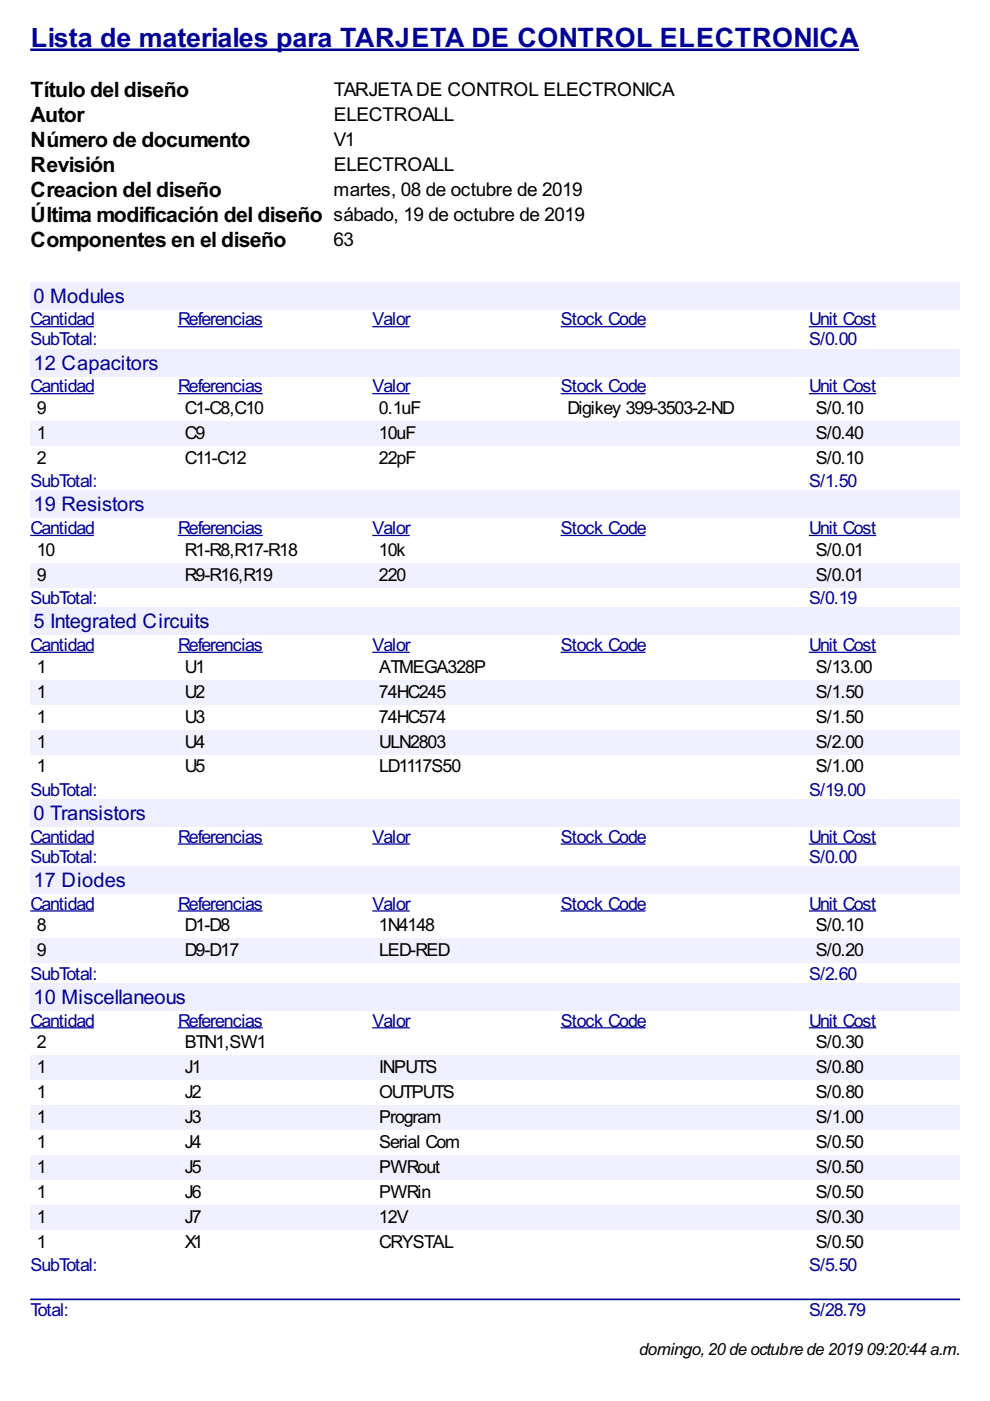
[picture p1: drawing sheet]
<svg xmlns="http://www.w3.org/2000/svg" width="210mm" height="297mm" viewBox="0 0 210 297" stroke-linecap="round" stroke-linejoin="round" font-family="sans-serif">
<defs><g id="words">
<text font-size="6.3" fill="#009" x="6.5" y="10">Lista de materiales para TARJETA DE CONTROL ELECTRONICA</text>
<g font-size="5">
<text x="6.5" y="20.6">Título del diseño</text>
<text x="6.5" y="25.9">Autor</text>
<text x="6.5" y="31.2">Número de documento</text>
<text x="6.5" y="36.5">Revisión</text>
<text x="6.5" y="41.8">Creacion del diseño</text>
<text x="6.5" y="47.1">Última modificación del diseño sábado, 19 de octubre de 2019</text>
<text x="6.5" y="52.3">Componentes en el diseño</text>
</g>
<g font-size="4.8" fill="#009">
<text x="7.1" y="64.2">0 Modules</text>
<text x="7.1" y="78.3">12 Capacitors</text>
<text x="7.1" y="108.4">19 Resistors</text>
<text x="7.1" y="133.2">5 Integrated Circuits</text>
<text x="7.1" y="173.8">0 Transistors</text>
<text x="7.1" y="188">17 Diodes</text>
<text x="7.1" y="212.8">10 Miscellaneous</text>
</g>
<g font-size="4.5">
<text x="70.8" y="20.3">TARJETADE CONTROL ELECTRONICA</text>
<text x="70.8" y="25.6">ELECTROALL</text>
<text x="70.8" y="30.9">V1</text>
<text x="70.7" y="41.5">martes, 08 de octubre de 2019</text>
<text x="70.8" y="36.2">ELECTROALL</text>
<text x="70.7" y="52.1">63</text>
</g>
<g font-size="4.2" fill="#009">
<text x="6.5" y="69">Cantidad</text>
<text x="37.7" y="69">Referencias</text>
<text x="79" y="69">Valor</text>
<text x="118.9" y="69">Stock Code</text>
<text x="171.5" y="69">Unit Cost</text>
<text x="6.5" y="73.2">SubTotal:</text>
<text x="171.5" y="73.2">S/0.00</text>
<text x="6.5" y="83.2">Cantidad</text>
<text x="37.7" y="83.2">Referencias</text>
<text x="79" y="83.2">Valor</text>
<text x="118.9" y="83.2">Stock Code</text>
<text x="171.5" y="83.2">Unit Cost</text>
<text x="6.5" y="103.3">SubTotal:</text>
<text x="171.5" y="103.3">S/1.50</text>
<text x="6.5" y="113.3">Cantidad</text>
<text x="37.7" y="113.3">Referencias</text>
<text x="79" y="113.3">Valor</text>
<text x="118.9" y="113.3">Stock Code</text>
<text x="171.5" y="113.3">Unit Cost</text>
<text x="6.5" y="128.1">SubTotal:</text>
<text x="171.5" y="128.1">S/0.19</text>
<text x="6.5" y="138">Cantidad</text>
<text x="37.7" y="138">Referencias</text>
<text x="79" y="138">Valor</text>
<text x="118.9" y="138">Stock Code</text>
<text x="171.5" y="138">Unit Cost</text>
<text x="6.5" y="168.7">SubTotal:</text>
<text x="171.5" y="168.7">S/19.00</text>
<text x="6.5" y="178.7">Cantidad</text>
<text x="37.7" y="178.7">Referencias</text>
<text x="79" y="178.7">Valor</text>
<text x="118.9" y="178.7">Stock Code</text>
<text x="171.5" y="178.7">Unit Cost</text>
<text x="6.5" y="182.9">SubTotal:</text>
<text x="171.5" y="182.9">S/0.00</text>
<text x="6.5" y="192.9">Cantidad</text>
<text x="37.7" y="192.9">Referencias</text>
<text x="79" y="192.9">Valor</text>
<text x="118.9" y="192.9">Stock Code</text>
<text x="171.5" y="192.9">Unit Cost</text>
<text x="6.5" y="207.7">SubTotal:</text>
<text x="171.5" y="207.7">S/2.60</text>
<text x="6.5" y="217.7">Cantidad</text>
<text x="37.7" y="217.7">Referencias</text>
<text x="79" y="217.7">Valor</text>
<text x="118.9" y="217.7">Stock Code</text>
<text x="171.5" y="217.7">Unit Cost</text>
<text x="6.5" y="269.5">SubTotal:</text>
<text x="171.5" y="269.5">S/5.50</text>
<text x="6.5" y="279.1">Total:</text>
<text x="171.5" y="279.1">S/28.79</text>
</g>
<g font-size="4.2">
<text x="7.8" y="87.8">9</text>
<text x="39.2" y="87.8">C1-C8,C10</text>
<text x="80.3" y="87.8">0.1uF</text>
<text x="120.3" y="87.8">Digikey 399-3503-2-ND</text>
<text x="173" y="87.8">S/0.10</text>
<text x="7.8" y="93.1">1</text>
<text x="39.2" y="93.1">C9</text>
<text x="80.3" y="93.1">10uF</text>
<text x="173" y="93.1">S/0.40</text>
<text x="7.8" y="98.4">2</text>
<text x="39.2" y="98.4">C11-C12</text>
<text x="80.3" y="98.4">22pF</text>
<text x="173" y="98.4">S/0.10</text>
<text x="7.8" y="117.8">10</text>
<text x="39.2" y="117.8">R1-R8,R17-R18</text>
<text x="80.3" y="117.8">10k</text>
<text x="173" y="117.8">S/0.01</text>
<text x="7.8" y="123.1">9</text>
<text x="39.2" y="123.1">R9-R16,R19</text>
<text x="80.3" y="123.1">220</text>
<text x="173" y="123.1">S/0.01</text>
<text x="7.8" y="142.6">1</text>
<text x="39.2" y="142.6">U1</text>
<text x="80.4" y="142.6">ATMEGA328P</text>
<text x="173" y="142.6">S/13.00</text>
<text x="7.8" y="147.9">1</text>
<text x="39.2" y="147.9">U2</text>
<text x="80.3" y="147.9">74HC245</text>
<text x="173" y="147.9">S/1.50</text>
<text x="7.8" y="153.2">1</text>
<text x="39.2" y="153.2">U3</text>
<text x="80.3" y="153.2">74HC574</text>
<text x="173" y="153.2">S/1.50</text>
<text x="7.8" y="158.5">1</text>
<text x="39.2" y="158.5">U4</text>
<text x="80.4" y="158.5">ULN2803</text>
<text x="173" y="158.5">S/2.00</text>
<text x="7.8" y="163.8">1</text>
<text x="39.2" y="163.8">U5</text>
<text x="80.4" y="163.8">LD1117S50</text>
<text x="173" y="163.8">S/1.00</text>
<text x="7.8" y="197.5">8</text>
<text x="39.2" y="197.5">D1-D8</text>
<text x="80.3" y="197.5">1N4148</text>
<text x="173" y="197.5">S/0.10</text>
<text x="7.8" y="202.8">9</text>
<text x="39.2" y="202.8">D9-D17</text>
<text x="80.4" y="202.8">LED-RED</text>
<text x="173" y="202.8">S/0.20</text>
<text x="7.8" y="222.2">2</text>
<text x="7.8" y="227.5">1</text>
<text x="39.2" y="222.2">BTN1,SW1</text>
<text x="39.2" y="227.5">J1</text>
<text x="80.4" y="227.5">I</text>
<text x="81.2" y="227.5">NPUTS</text>
<text x="173" y="222.2">S/0.30</text>
<text x="173" y="227.5">S/0.80</text>
<text x="7.8" y="232.8">1</text>
<text x="39.2" y="232.8">J2</text>
<text x="80.4" y="232.8">OUTPUTS</text>
<text x="173" y="232.8">S/0.80</text>
<text x="7.8" y="238.1">1</text>
<text x="39.2" y="238.1">J3</text>
<text x="80.4" y="238.1">Program</text>
<text x="173" y="238.1">S/1.00</text>
<text x="7.8" y="243.4">1</text>
<text x="39.2" y="243.4">J4</text>
<text x="80.4" y="243.4">Serial Com</text>
<text x="173" y="243.4">S/0.50</text>
<text x="7.8" y="248.7">1</text>
<text x="39.2" y="248.7">J5</text>
<text x="80.4" y="248.7">PWRout</text>
<text x="173" y="248.7">S/0.50</text>
<text x="7.8" y="254">1</text>
<text x="39.2" y="254">J6</text>
<text x="80.4" y="254">PWRin</text>
<text x="173" y="254">S/0.50</text>
<text x="7.8" y="259.3">1</text>
<text x="39.2" y="259.3">J7</text>
<text x="80.3" y="259.3">12V</text>
<text x="173" y="259.3">S/0.30</text>
<text x="7.8" y="264.6">1</text>
<text x="39.2" y="264.6">X1</text>
<text x="80.4" y="264.6">CRYSTAL</text>
<text x="173" y="264.6">S/0.50</text>
</g>
<g font-size="4">
<text x="135.5" y="287.3">domingo,20de octubre de 2019</text>
<text x="183.7" y="287.3">09:20:44 a.m.</text>
</g>
</g></defs>
<path d="M6.4 10.6h175.8" fill="none" stroke="#009" stroke-width=".53"/>
<g fill="#efefff">
<path d="M6.4 59.8h197.2v5.8h-197.2z"/>
<path d="M6.9 60h19.3v4.8h-19.3z"/>
</g>
<path d="M6.4 69.3h13.5M37.7 69.3h18M78.9 69.3h8M118.9 69.3h18M171.5 69.3h14.3" fill="none" stroke="#009" stroke-width=".26"/>
<g fill="#efefff">
<path d="M6.4 74h197.2v5.8h-197.2z"/>
<path d="M6.9 74.3h26.4v4.8h-26.4z"/>
</g>
<path d="M6.4 83.5h13.5M37.7 83.5h18M78.9 83.5h8M118.9 83.5h18M171.5 83.5h14.3" fill="none" stroke="#009" stroke-width=".26"/>
<g fill="#f0f0fe">
<path d="M6.4 89.3h31.3v5.3h-31.3z"/>
<path d="M7.7 89.4h1.8v4.2h-1.8z"/>
<path d="M37.7 89.3h41.2v5.3h-41.2z"/>
<path d="M38.9 89.4h4.2v4.2h-4.2z"/>
<path d="M78.9 89.3h40v5.3h-40z"/>
<path d="M80.2 89.4h7.7v4.2h-7.7z"/>
<path d="M118.9 89.3h52.6v5.3h-52.6z"/>
<path d="M171.5 89.3h32.1v5.3h-32.1z"/>
<path d="M172.8 89.4h10.1v4.2h-10.1z"/>
</g>
<g fill="#efefff">
<path d="M6.4 104.1h197.2v5.7h-197.2z"/>
<path d="M6.9 104.2h23.5v4.8h-23.5z"/>
</g>
<path d="M6.4 113.5h13.5M37.7 113.5h18M78.9 113.5h8M118.9 113.5h18M171.5 113.5h14.3" fill="none" stroke="#009" stroke-width=".26"/>
<g fill="#f0f0fe">
<path d="M6.4 119.3h31.3v5.3h-31.3z"/>
<path d="M7.7 119.6h1.8v4.2h-1.8z"/>
<path d="M37.7 119.3h41.2v5.3h-41.2z"/>
<path d="M38.9 119.6h18.5v4.2h-18.5z"/>
<path d="M78.9 119.3h40v5.3h-40z"/>
<path d="M80.2 119.6h5.6v4.2h-5.6z"/>
<path d="M118.9 119.3h52.6v5.3h-52.6z"/>
<path d="M171.5 119.3h32.1v5.3h-32.1z"/>
<path d="M172.8 119.6h10.1v4.2h-10.1z"/>
</g>
<g fill="#efefff">
<path d="M6.4 128.9h197.2v5.7h-197.2z"/>
<path d="M6.9 129.1h37.3v4.7h-37.3z"/>
</g>
<path d="M6.4 138.3h13.5M37.7 138.3h18M78.9 138.3h8M118.9 138.3h18M171.5 138.3h14.3" fill="none" stroke="#009" stroke-width=".26"/>
<g fill="#f0f0fe">
<path d="M6.4 144.1h31.3v5.3h-31.3z"/>
<path d="M7.7 144.4h1.8v4.2h-1.8z"/>
<path d="M37.7 144.1h41.2v5.3h-41.2z"/>
<path d="M38.9 144.4h4.2v4.2h-4.2z"/>
<path d="M78.9 144.1h40v5.3h-40z"/>
<path d="M80.2 144.4h14v4.2h-14z"/>
<path d="M118.9 144.1h52.6v5.3h-52.6z"/>
<path d="M171.5 144.1h32.1v5.3h-32.1z"/>
<path d="M172.8 144.4h10.1v4.2h-10.1z"/>
<path d="M6.4 154.7h31.3v5.3h-31.3z"/>
<path d="M7.7 155h1.8v4.2h-1.8z"/>
<path d="M37.7 154.7h41.2v5.3h-41.2z"/>
<path d="M38.9 155h4.2v4.2h-4.2z"/>
<path d="M78.9 154.7h40v5.3h-40z"/>
<path d="M80.2 155h14v4.2h-14z"/>
<path d="M118.9 154.7h52.6v5.3h-52.6z"/>
<path d="M171.5 154.7h32.1v5.3h-32.1z"/>
<path d="M172.8 155h10.1v4.2h-10.1z"/>
</g>
<g fill="#efefff">
<path d="M6.4 169.5h197.2v5.7h-197.2z"/>
<path d="M6.9 169.8h23.8v4.8h-23.8z"/>
</g>
<path d="M6.4 178.9h13.5M37.7 178.9h18M78.9 178.9h8M118.9 178.9h18M171.5 178.9h14.3" fill="none" stroke="#009" stroke-width=".26"/>
<g fill="#efefff">
<path d="M6.4 183.7h197.2v5.7h-197.2z"/>
<path d="M6.9 183.8h19.6v4.8h-19.6z"/>
</g>
<path d="M6.4 193.1h13.5M37.7 193.1h18M78.9 193.1h8M118.9 193.1h18M171.5 193.1h14.3" fill="none" stroke="#009" stroke-width=".26"/>
<g fill="#f0f0fe">
<path d="M6.4 199h31.3v5.3h-31.3z"/>
<path d="M7.7 199.2h1.8v4.2h-1.8z"/>
<path d="M37.7 199h41.2v5.3h-41.2z"/>
<path d="M38.9 199.2h11.4v4.2h-11.4z"/>
<path d="M78.9 199h40v5.3h-40z"/>
<path d="M80.2 199.2h14.8v4.2h-14.8z"/>
<path d="M118.9 199h52.6v5.3h-52.6z"/>
<path d="M171.5 199h32.1v5.3h-32.1z"/>
<path d="M172.8 199.2h10.1v4.2h-10.1z"/>
</g>
<g fill="#efefff">
<path d="M6.4 208.5h197.2v5.7h-197.2z"/>
<path d="M6.9 208.7h32.3v4.8h-32.3z"/>
</g>
<path d="M6.4 217.9h13.5M37.7 217.9h18M78.9 217.9h8M118.9 217.9h18M171.5 217.9h14.3" fill="none" stroke="#009" stroke-width=".26"/>
<g fill="#f0f0fe">
<path d="M6.4 223.7h31.3v5.3h-31.3z"/>
<path d="M7.7 224h1.8v4.3h-1.8z"/>
<path d="M37.7 223.7h41.2v5.3h-41.2z"/>
<path d="M38.9 224h3.4v4.3h-3.4z"/>
<path d="M78.9 223.7h40v5.3h-40z"/>
<path d="M80.2 224h12.2v4.3h-12.2z"/>
<path d="M118.9 223.7h52.6v5.3h-52.6z"/>
<path d="M171.5 223.7h32.1v5.3h-32.1z"/>
<path d="M172.8 224h10.1v4.3h-10.1z"/>
<path d="M6.4 234.3h31.3v5.3h-31.3z"/>
<path d="M7.7 234.6h1.8v4.2h-1.8z"/>
<path d="M37.7 234.3h41.2v5.3h-41.2z"/>
<path d="M38.9 234.6h3.4v4.2h-3.4z"/>
<path d="M78.9 234.3h40v5.3h-40z"/>
<path d="M80.2 234.6h13v4.2h-13z"/>
<path d="M118.9 234.3h52.6v5.3h-52.6z"/>
<path d="M171.5 234.3h32.1v5.3h-32.1z"/>
<path d="M172.8 234.6h10.1v4.2h-10.1z"/>
<path d="M6.4 244.9h31.3v5.3h-31.3z"/>
<path d="M7.7 245.2h1.8v4.2h-1.8z"/>
<path d="M37.7 244.9h41.2v5.3h-41.2z"/>
<path d="M38.9 245.2h3.4v4.2h-3.4z"/>
<path d="M78.9 244.9h40v5.3h-40z"/>
<path d="M80.2 245.2h13v4.2h-13z"/>
<path d="M118.9 244.9h52.6v5.3h-52.6z"/>
<path d="M171.5 244.9h32.1v5.3h-32.1z"/>
<path d="M172.8 245.2h10.1v4.2h-10.1z"/>
<path d="M6.4 255.5h31.3v5.3h-31.3z"/>
<path d="M7.7 255.8h1.8v4.2h-1.8z"/>
<path d="M37.7 255.5h41.2v5.3h-41.2z"/>
<path d="M38.9 255.8h3.4v4.2h-3.4z"/>
<path d="M78.9 255.5h40v5.3h-40z"/>
<path d="M80.2 255.8h6.1v4.2h-6.1z"/>
<path d="M118.9 255.5h52.6v5.3h-52.6z"/>
<path d="M171.5 255.5h32.1v5.3h-32.1z"/>
<path d="M172.8 255.8h10.1v4.2h-10.1z"/>
</g>
<path d="M6.6 275.5h196.8" fill="none" stroke="#009" stroke-width=".35"/>
<use href="#words"/>
</svg>
